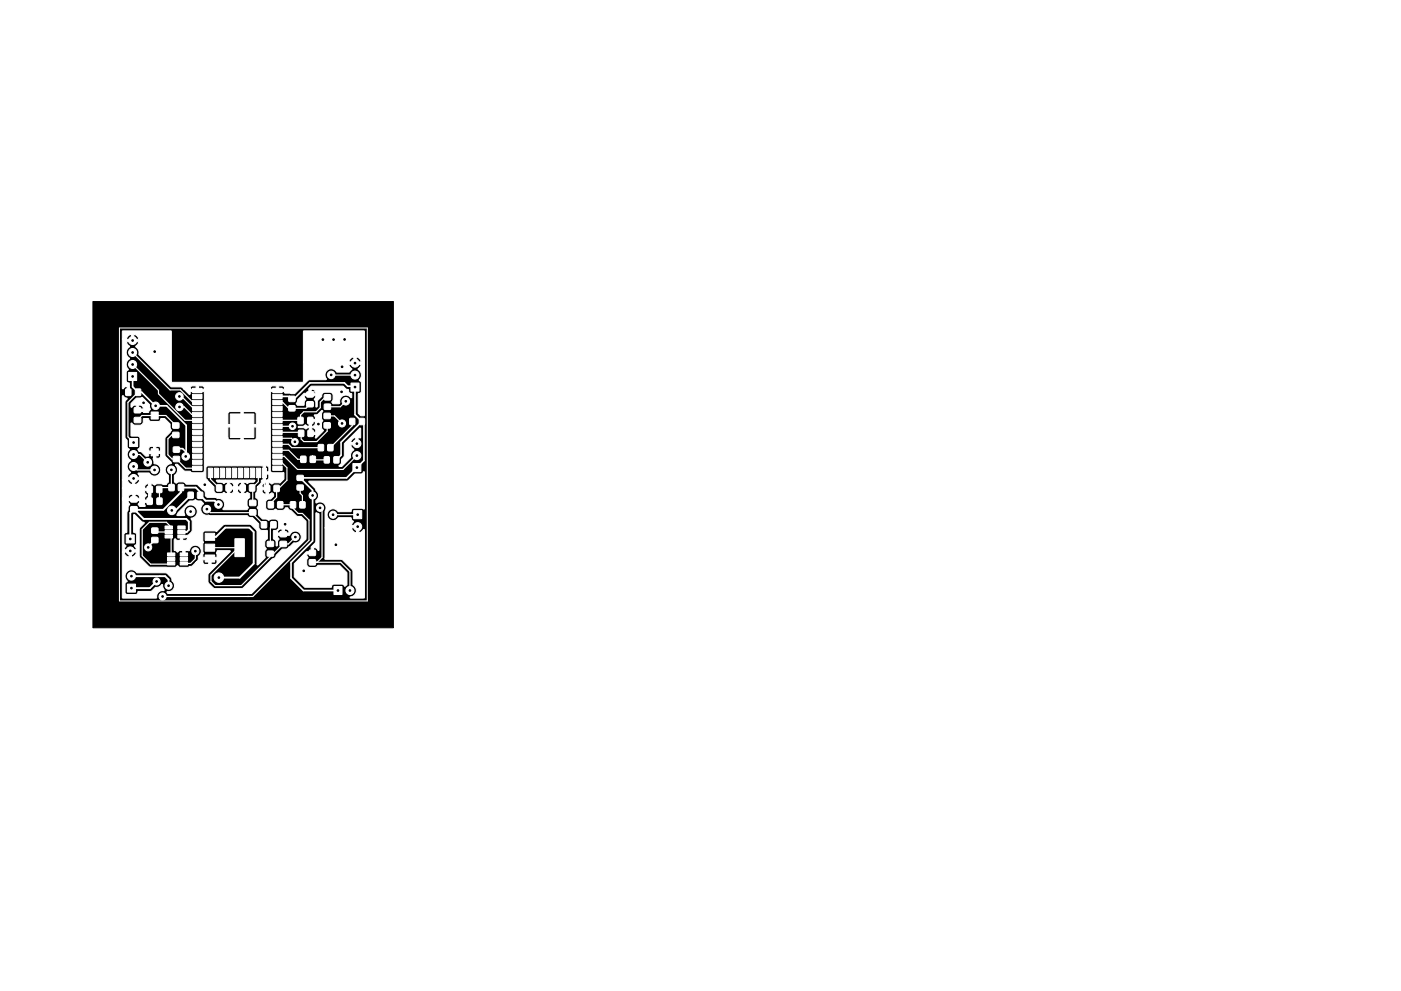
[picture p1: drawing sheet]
<svg xmlns="http://www.w3.org/2000/svg" width="297mm" height="210mm" viewBox="0 0 297 210" stroke-linecap="round" stroke-linejoin="round" font-family="sans-serif">
<g fill="#000" stroke="#000" stroke-width=".21">
<path d="M19.7 64h63.7v69.2h-63.7z"/>
<circle cx="28.1" cy="79.9" r=".17"/>
<circle cx="28.1" cy="77.3" r=".17"/>
<circle cx="28.1" cy="74.8" r=".17"/>
<circle cx="28.1" cy="72.2" r=".17"/>
<circle cx="32.8" cy="74.6" r=".17"/>
<circle cx="68.5" cy="72" r=".17"/>
<circle cx="70.2" cy="79.5" r=".18"/>
<circle cx="70.7" cy="72" r=".18"/>
<circle cx="72.5" cy="77.8" r=".18"/>
<circle cx="73.1" cy="72" r=".17"/>
<circle cx="75.3" cy="79.6" r=".17"/>
<circle cx="75.3" cy="77" r=".17"/>
<circle cx="28.3" cy="93.9" r=".18"/>
<circle cx="28.3" cy="96.4" r=".18"/>
<circle cx="28.3" cy="99" r=".18"/>
<circle cx="30.4" cy="85.5" r=".18"/>
<circle cx="31.3" cy="98.1" r=".17"/>
<circle cx="32.8" cy="99.7" r=".17"/>
<circle cx="33" cy="86.1" r=".18"/>
<circle cx="36.3" cy="99.7" r=".17"/>
<circle cx="38" cy="84.1" r=".17"/>
<circle cx="38.1" cy="86.3" r=".17"/>
<circle cx="39.4" cy="96.8" r=".17"/>
<circle cx="62" cy="90.4" r=".18"/>
<circle cx="62.5" cy="93.7" r=".17"/>
<circle cx="67.5" cy="90" r=".17"/>
<circle cx="72.4" cy="83.1" r=".17"/>
<circle cx="72.5" cy="89.8" r=".17"/>
<circle cx="73.3" cy="85.1" r=".17"/>
<circle cx="75.3" cy="82.1" r=".17"/>
<circle cx="75.7" cy="96.7" r=".17"/>
<circle cx="75.7" cy="99.2" r=".17"/>
<circle cx="75.7" cy="94.1" r=".17"/>
<circle cx="27.6" cy="114.3" r=".17"/>
<circle cx="27.6" cy="116.9" r=".17"/>
<circle cx="28.3" cy="101.5" r=".18"/>
<circle cx="31.4" cy="116.1" r=".17"/>
<circle cx="36.4" cy="108.3" r=".18"/>
<circle cx="40.4" cy="108.5" r=".17"/>
<circle cx="41.4" cy="116.9" r=".18"/>
<circle cx="43.4" cy="102.8" r=".17"/>
<circle cx="43.9" cy="108" r=".18"/>
<circle cx="46.3" cy="107" r=".18"/>
<circle cx="60.4" cy="111.2" r=".17"/>
<circle cx="62.6" cy="113.9" r=".18"/>
<circle cx="66.3" cy="105.1" r=".17"/>
<circle cx="67.9" cy="107.7" r=".17"/>
<circle cx="70.6" cy="109.2" r=".18"/>
<circle cx="71.2" cy="115.6" r=".17"/>
<circle cx="75.8" cy="111.7" r=".17"/>
<circle cx="75.8" cy="109.2" r=".17"/>
<circle cx="27.9" cy="124.8" r=".17"/>
<circle cx="27.9" cy="122.2" r=".17"/>
<circle cx="33.2" cy="123.4" r=".18"/>
<circle cx="34.5" cy="126.6" r=".17"/>
<circle cx="35.7" cy="124.3" r=".17"/>
<circle cx="46.4" cy="122.5" r=".17"/>
<circle cx="64.4" cy="121.1" r=".18"/>
<circle cx="71.7" cy="125.3" r=".18"/>
<circle cx="74.2" cy="125.3" r=".18"/>
</g>
<path d="M25.3 69.6h52.6v57.9h-52.6z" fill="none" stroke="#fff" stroke-width=".21"/>
<g fill="#fff" stroke="#fff" stroke-width=".21">
<path d="M26.8 113.5h1.7v1.7h-1.7z"/>
<path d="M27 123.9h1.7v1.7h-1.7z"/>
<path d="M70.8 124.4h1.7v1.7h-1.7z"/>
<path d="M75 108.3h1.7v1.7h-1.7z"/>
<path d="M27.3 79h1.7v1.7h-1.7z"/>
<path d="M27.5 93h1.7v1.7h-1.7z"/>
<path d="M74.8 98.4h1.7v1.7h-1.7z"/>
<path d="M74.4 81.3h1.7v1.7h-1.7z"/>
<path d="M65.1 83.2h1.3v1h-1.3z"/>
<path d="M65.1 85.3h1.3v1h-1.3z"/>
<path d="M65.6 118.8h1.3v1h-1.3z"/>
<path d="M65.6 116.8h1.3v1h-1.3z"/>
<path d="M33.2 103.2h1.1v1.3h-1.1z"/>
<path d="M31.2 103.2h1.1v1.3h-1.1z"/>
<path d="M68.8 85.8h1.2v1h-1.2z"/>
<path d="M68.8 83.8h1.2v1h-1.2z"/>
<path d="M59.4 114.9h1.3v1h-1.3z"/>
<path d="M59.4 112.8h1.3v1h-1.3z"/>
<path d="M45.9 102.9h1.1v1.3h-1.1z"/>
<path d="M47.9 102.9h1.1v1.3h-1.1z"/>
<path d="M32.2 114.1h1.3v1h-1.3z"/>
<path d="M32.2 112.1h1.3v1h-1.3z"/>
<path d="M33.3 105.7h1v1.3h-1z"/>
<path d="M31.2 105.7h1.1v1.3h-1.1z"/>
<path d="M37.8 102.8h1.1v1.3h-1.1z"/>
<path d="M35.8 102.8h1.1v1.3h-1.1z"/>
<path d="M28.5 86.5h1.3v1.1h-1.3z"/>
<path d="M28.5 88.6h1.3v1h-1.3z"/>
<path d="M26.7 82.6h1v1.3h-1z"/>
<path d="M28.8 82.6h1v1.3h-1z"/>
<path d="M65.3 91.3h1.1v1.3h-1.1z"/>
<path d="M63.3 91.3h1.1v1.3h-1.1z"/>
<path d="M32 95.2h1.5v1.5h-1.5z"/>
<path d="M32 87.4h1.5v1.5h-1.5z"/>
<path d="M38.2 117.3h1.6v.7h-1.6z"/>
<path d="M38.2 118.3h1.6v.6h-1.6z"/>
<path d="M38.2 119.2h1.6v.7h-1.6z"/>
<path d="M35.5 119.2h1.6v.7h-1.6z"/>
<path d="M35.5 118.3h1.6v.6h-1.6z"/>
<path d="M35.5 117.3h1.6v.7h-1.6z"/>
<path d="M68.8 96.9h1v1.3h-1z"/>
<path d="M70.8 96.9h1v1.3h-1z"/>
<path d="M63 102.9h1.3v1h-1.3z"/>
<path d="M63 100.9h1.3v1h-1.3z"/>
<path d="M58.9 106.5h1v1.2h-1z"/>
<path d="M56.9 106.5h1v1.2h-1z"/>
<path d="M36.8 94.9h1.2v1h-1.2z"/>
<path d="M36.8 96.9h1.2v1h-1.2z"/>
<path d="M58.1 103h1.1v1.3h-1.1z"/>
<path d="M56.1 103h1.1v1.3h-1.1z"/>
<path d="M63.6 106.5h1v1.2h-1z"/>
<path d="M61.6 106.5h1v1.2h-1z"/>
<path d="M52.9 102.9h1.1v1.3h-1.1z"/>
<path d="M50.9 102.9h1.1v1.3h-1.1z"/>
<path d="M61.3 84.1h1.2v1.1h-1.2z"/>
<path d="M61.3 86.1h1.2v1.1h-1.2z"/>
<path d="M65.8 96.8h1v1.3h-1z"/>
<path d="M63.8 96.8h1v1.3h-1z"/>
<path d="M36.7 89.8h1.2v1h-1.2z"/>
<path d="M36.7 91.8h1.2v1h-1.2z"/>
<path d="M74.2 88.8h1v1.3h-1z"/>
<path d="M76.2 88.8h1v1.3h-1z"/>
<path d="M43.5 117.7h2v1.5h-2z"/>
<path d="M43.5 115.4h2v1.5h-2z"/>
<path d="M49.8 114.3h2v3.8h-2z"/>
<path d="M43.5 113.1h2v1.5h-2z"/>
<path d="M57.8 82.4h2v.9h-2z"/>
<path d="M57.8 83.6h2v.9h-2z"/>
<path d="M57.8 84.9h2v.9h-2z"/>
<path d="M57.8 86.2h2v.9h-2z"/>
<path d="M57.8 87.5h2v.9h-2z"/>
<path d="M57.8 88.7h2v.9h-2z"/>
<path d="M57.8 90h2v.9h-2z"/>
<path d="M57.8 91.3h2v.9h-2z"/>
<path d="M57.8 92.5h2v.9h-2z"/>
<path d="M57.8 93.8h2v.9h-2z"/>
<path d="M57.8 95.1h2v.9h-2z"/>
<path d="M57.8 96.3h2v.9h-2z"/>
<path d="M57.8 97.6h2v.9h-2z"/>
<path d="M57.8 98.9h2v.9h-2z"/>
<path d="M55.6 99.3h.9v2h-.9z"/>
<path d="M54.3 99.3h.9v2h-.9z"/>
<path d="M53.1 99.3h.9v2h-.9z"/>
<path d="M51.8 99.3h.9v2h-.9z"/>
<path d="M50.5 99.3h.9v2h-.9z"/>
<path d="M49.2 99.3h.9v2h-.9z"/>
<path d="M48 99.3h.9v2h-.9z"/>
<path d="M46.7 99.3h.9v2h-.9z"/>
<path d="M45.4 99.3h.9v2h-.9z"/>
<path d="M44.2 99.3h.9v2h-.9z"/>
<path d="M40.8 98.9h2v.9h-2z"/>
<path d="M40.8 97.6h2v.9h-2z"/>
<path d="M40.8 96.3h2v.9h-2z"/>
<path d="M40.8 95.1h2v.9h-2z"/>
<path d="M40.8 93.8h2v.9h-2z"/>
<path d="M40.8 92.5h2v.9h-2z"/>
<path d="M40.8 91.3h2v.9h-2z"/>
<path d="M40.8 90h2v.9h-2z"/>
<path d="M40.8 88.7h2v.9h-2z"/>
<path d="M40.8 87.5h2v.9h-2z"/>
<path d="M40.8 86.2h2v.9h-2z"/>
<path d="M40.8 84.9h2v.9h-2z"/>
<path d="M40.8 83.6h2v.9h-2z"/>
<path d="M40.8 82.4h2v.9h-2z"/>
<path d="M48.8 87.8h5v5h-5z"/>
<path d="M65.3 88.6h1v1.3h-1z"/>
<path d="M63.2 88.6h1v1.3h-1z"/>
<path d="M41.9 104.5h1.1v1.2h-1.1z"/>
<path d="M39.9 104.5h1.1v1.2h-1.1z"/>
<path d="M35 113.5h1.6v.6h-1.6z"/>
<path d="M35 112.5h1.6v.7h-1.6z"/>
<path d="M35 111.6h1.6v.6h-1.6z"/>
<path d="M37.7 111.6h1.6v.6h-1.6z"/>
<path d="M37.7 112.5h1.6v.7h-1.6z"/>
<path d="M37.7 113.5h1.6v.6h-1.6z"/>
<path d="M27.7 107.5h1.3v1.1h-1.3z"/>
<path d="M27.7 105.4h1.3v1.1h-1.3z"/>
<path d="M68.7 87.7h1.3v1.1h-1.3z"/>
<path d="M68.7 89.7h1.3v1.1h-1.3z"/>
<path d="M69.5 94.4h1.1v1.2h-1.1z"/>
<path d="M67.5 94.4h1.1v1.2h-1.1z"/>
<path d="M57.4 110.7h1.1v1.3h-1.1z"/>
<path d="M55.4 110.7h1.1v1.3h-1.1z"/>
<path d="M53 108.2h1.2v1h-1.2z"/>
<path d="M53 106.2h1.2v1h-1.2z"/>
<path d="M56.7 114.9h1.3v1h-1.3z"/>
<path d="M56.7 117h1.3v1h-1.3z"/>
<path d="M26 70.3l10.3-.1v10.9h28v-4.3h12.3a1.28 1.28 0 0 0-1.1-1.1v1.1h-.5v-1.1a1.34 1.34 0 0 0-1.1 1.1h-9.6l.1-6.6h12.8l.1 17.9-.2 .1h-.6l-.5-.5v-4.1l.5-.3 .1-.3v-1.8l-.4-.5a1.6 1.6 0 0 0-.3-2.4l.5-.6 .2-.4h-2.6l.2 .5 .4 .5-.6 .6h-2.6a1.36 1.36 0 0 0-2-.4 1.36 1.36 0 0 0-.2 2l-3.8 .1-3 2.9-1.9-.1-.2-.3h-3v16.8l.4 .4h2.5v1.3l-.9 .9-1.2-.1-.4 .3-.8-.3v2.4l.8-.2 .3 .2v.4l-.6 .6-.7 .1-.2 .3-.2 .4v1.1l.3 .4 .4 .2h.9l.5-.3 .5 .3h1l.6-.6h.4l2 1.8 1 .1 1 1v3.8l-11.6 11.5h-17.7l-.2-.3a1.36 1.36 0 0 0 1.5-.8 1.36 1.36 0 0 0-.5-1.6l-.1-.7-1.1-1h-6.1l-.5-.4a1.4 1.4 0 0 0-1.9 .4 1.4 1.4 0 0 0 .3 1.9l-.5 .5v1.8l.4 .4h1.9l.3-.1 .2-.5h2.7l1-.9a1.55 1.55 0 0 0 1.4-.6l.4 1.3a1.4 1.4 0 0 0-1.6 1.6l-7.3-.1v-9.6h.4v.1a1.28 1.28 0 0 0 1.1 .9h.5a1.3 1.3 0 0 0 1.1-1l-1.1-.1v1.1h-.5v-1.1l-1.5 .1v-11.1h5.6v-2h-.8v.5l.4 .5-.4 .4-.1 .6h-4.7v-.4h3.7a.75 .75 0 0 0-.7-.8h-.2v.8h-.6v-.8l-.7 .1-.2 .7h-1.3v-2.1h5.6v-.9a.73 .73 0 0 0-.9 .7v.2h-4.7v-1.8h1.1a1.3 1.3 0 0 0 1.1 1h.5a1.3 1.3 0 0 0 1.1-1h-1.1v1h-.5v-1h-2.2v-17.7l.2-.2 .9 .7-.5 .7v7.4l.5 .8v1.3l.4 .5a1.59 1.59 0 0 0 .3 2.4l-.1 .1a1.43 1.43 0 0 0 .1 2.4l-.4 .5-.3 .6h2.6l-.3-.9 2.2-.1a1.34 1.34 0 0 0 2 .5 1.34 1.34 0 0 0 .3-1.9l-.4-.3-.7-.2-.3-1.1 .1-.1h1.3l.2-.4v-.6h-.9v1h-.6v-1h-1v.5l-.6 .1-.9-.9-.5-.2h4.5v-.7l-.3-.3h-.6v1h-.6v-1l-.8 .1-.2 .9h-2l-.3-.3 .5-.6v-1.9l-.4-.4h-1.5v-2.7l.7 .4h1.3l.5-.4 .2-1h1l.2 .5 .2 .1h1.7l.3-.1 .2-.5h.7l1.2 1.1 .1 .9 .2 .5-1.2 1.4-.1 .4v3.6l1.4 1.6-.7 .2a1.37 1.37 0 0 0 0 2.4v1.3l-.4 .6-1.9-.2-.6 .3-.8-.3v3.9l-.1 .1h-1.3l.1 .8h-1.1l-.3-.4 .3-.8h-2.4l.3 .8-.3 .4v.8l-.3 .6v4.1l-.5 .2-.1 .3v1.9l.4 .5-.4 .8h2.6l-.4-.8 .5-.5v-1.9l-.2-.3-.5-.2v-3.6l.2-.2 1.5 1.5 .6 .3-1.1 1.3v5.8l.2 .4 1.9 1.8 .3 .1 5.2 .1 .5-.4 .5 .4h1.7l.9-.3 .9-.8h1.4l.2 .3 .3 .2h2.1l.4-.4v-.6h-1.2v.9h-.5l-.1-.9h-1.2v.5h-1.4l.4-.5 .1-.7a1.31 1.31 0 0 0 0-2.2 1.31 1.31 0 0 0-2 1l-.9-.1v.9l-.3 .1-.2-.2v-.8h-.6l-.5 .4-.6-.4-.1-2.3 .2-.2 .6 .4h1.6l.3-.2 .2-.4h-1.1v.5h-.5v-.8l1.7-.3 .7-.7 .2-2.2-.3-.6a1.48 1.48 0 0 0 1.2-1 1.48 1.48 0 0 0-.3-1.5l-.2-.1a1.41 1.41 0 0 0-1.7 .1 1.41 1.41 0 0 0-.3 1.7l-.1 .2h-1.5l-.1-.2 .3-.5 2.4-2.4h.7l.6-.3 .4 .3h.7l.5 .6a1.35 1.35 0 0 0-.1 2.1l.6 .3 1 .1h7.8l.4 .4h.8l1.2 1.3 .1 .8 .2 .5 1.6 .2v1.7l-.4 .3-.2 .4v.9l.4 .6-.4 .5 .1 1.2-1.6 1.7-.1-.1v-7.1l-1.3-1.4-5.5-.1-.4 .2-1.4 1.4-2.4-.2-.4 .2-.1 .3v1.6l.1 .3-.1 .4v1.6l.1 .3-.1 .9h3l-.1-.8 .2-.6 2.7 .1-4.7 4.9v1.8l1.3 1.3 6.1-.1 6.2-6.2 .6-.2 .3-.6 1.2-1.3 1.1-.1 1.4-1.2a1.29 1.29 0 0 0 1.5-1 1.29 1.29 0 0 0-.9-1.5 1.29 1.29 0 0 0-1.6 .9h-2.5l.4 .8-.4 .5v.9h-.2l-.1-1-.5-.5v-1.7l.9-.2 .1 .1-.2 .6h2.5a.72 .72 0 0 0-.7-.9h-.3v.9h-.5v-.9l-.9 .1 .2-1.5-.3-.5-.3-.2h-.9l-.6 .3-.5-.3h-.8l-.9-.8v-1.1l-.3-.5 .3-.5v-1l-.6-.7v-.8l.3-.6h1a.73 .73 0 0 0 .9 .7v-.9h-.9v.2h-1l.1-.7h1.8v-1a.73 .73 0 0 0-.9 .7v.3h-.9l.7-.9 .2-.6 1.1-.1 .3-.2 .1-1h-.7v1.2h-.5v-1.7h1.2v-.9l-.4-.4h-.3v1.3h-.5v-1.3h-11.7l-.3 .2-.1 .3v2.1l1.6 1.9 .2 1.2 .6 .2h.9l.4-.2 .6 .2h.7a.75 .75 0 0 0 .9-.7h.7a.74 .74 0 0 0 .9 .7v-.9h-.8l-.1 .2h-.7v-.2h-.9v.9h-.5v-1.4h3v-1a.76 .76 0 0 0-.9 .7v.3h-.7v-.3a.74 .74 0 0 0-.9-.7v1h-.5v-1l-.8 .3-.4-.3h-.9l-.2-.4 7-.1h1l.2 .2-.4 .3h-.8l-.4 .3-.8-.3v2.4l.7-.2 .6 .3-.1 .8-.5 .6v1l.3 .5-.3 .4h-5l-.1-.1a1.4 1.4 0 0 0 .3-1.4l-.1-.1a1.42 1.42 0 0 0-1.5-.8l-.4-.2h-1.7l-.4-.3-.1-1-1.7-1.4-2.2-.1-.7-.5-.9 .1-.6 .2-.3-.3v-1.4a1.42 1.42 0 0 0 .2-2.2l.4-.1 1.6 1.5h1.1l.5 .3h2.1l.3-.1 .1-.4v-6.9h5l.2 .3 .3 .1h5.1l.4-.4v-2.3h-2.7v2.7h-.5v-2.7h-2.8v2.3h-5v-2.8h11v-2.5l-.4-.3h-2.3v2.8h-.5v-2.8h-2.3l-.3 .2-.2 .3v2.3h-5v-7h-3v.5l-.1 .1-1.2-1.1h21.3v-.3l-.4-.4h-.8v.7h-.5v-.7h-.8l-.4 .2-.1 .5h-14v-.5l-.2-.2h-1v.7h-.5v-.7h-.8l-.4 .2-.1 .5h-1.3l-.7-.5h-1.9l-7-6.9a1.58 1.58 0 0 0-.6-1.7l.5-.5 .1-.5h-2.6l.2 .5 .5 .5a1.55 1.55 0 0 0-.3 2.3l.3 .2a1.52 1.52 0 0 0-.3 2.3v.2l-.4 .4v1.9a.56 .56 0 0 0 .6 .4l.1 2.1-.4 .2-.2-.2v-1.3l-.4 .1-.4 .4-.2-.1v-10.4h3.5a1.29 1.29 0 0 0-1-1.1v1.1h-.5v-1.1a1.27 1.27 0 0 0-1.1 1.1h-.9z"/>
<path d="M65.5 102.1h8.1l1.6-1.5h1.4l.6-.5 .1 7.8-.2 .1-.4-.2h-1.8a.68 .68 0 0 0-.5 .7l-2.6 .1a1.29 1.29 0 0 0-2-.4 1.29 1.29 0 0 0 0 2 1.29 1.29 0 0 0 2-.4h2.6l.1 .5 .4 .3-.4 .9 1.6 .1v1.5l.6-.3 .4-.5 .2 .1v14.4l-.2 .1h-2.8v-.2a1.43 1.43 0 0 0 1.2-1.1 1.43 1.43 0 0 0-.7-1.6v-3l-2.1-2.2-.4-.1h-3.3l-.1-.2v-6.5h5.6v.1a1.28 1.28 0 0 0 1.1 1v-1.1h-6.7v-3.6a1.3 1.3 0 0 0-.2-1.6 1.3 1.3 0 0 0-1.7-.1v-.5a1.33 1.33 0 0 0 0-2.2l-.2-.4-1.3-1.3z"/>
<path d="M67 108.8l.6 .3v7.6l-.1 .1-.5-.5-.5-.1v1.3l-1.5 .1 .3 .7-.3 .5v1l.3 .4 .4 .2h1.1l.7-.5 4.5 .1 1.6 1.5-.1 2.6-.4 .3-.5-.5h-1.8a.56 .56 0 0 0-.5 .6l-5.6 .1-2.3-2.3v-2.7l2.5-2.5 1.1-.1v-.9l.9-1.1z"/>
<path d="M76.3 90.9h.2v1.9l-.2 .1-.4-.1v1.5l-1.6 .1 .3 .5 .4 .4-.1 .2a1.39 1.39 0 0 0-.6 1.4v.2l-1.8 1.8h-.6l.4-.6 .1-.9 .6-.7v-2.6l.3-.2h2.1v-1.1a1.27 1.27 0 0 0-1.1 1.1h-1z"/>
<path d="M63.2 90.5h1l.6-.4 .5 .3h.7a.72 .72 0 0 0 .9-.6v-.3h-.9v.9h-.5l.1-1.4h1.3l-.2-1 .6-.1 1-.8 .1 .2-.2 .4v.9l.2 .6-.2 .5v.9l.4 .8-1.6 1.5-.2-.1 .1-.6-1.3-.1v-.4h1.3l.1-.3a.74 .74 0 0 0-.9-.7v1h-.5v-1l-.8 .3-.4-.3h-1.1z"/>
<path d="M28.9 84.5l1.3-.2 1.5 1.5 .2 1-.4 .7h-1l-.1-.2-1.5-.1v-.4h1.5a.72 .72 0 0 0-.7-.9l-.3 .1v.8h-.5v-.9l-.6 .1-.4 .4-.1-.1v-.7z"/>
<path d="M63.1 84.8l1.4-1.4h2.4a.72 .72 0 0 0-.6-.8h-.3v.8h-.5v-.9l.6-.6h6.6l.7 .6 .5 .2a.6 .6 0 0 0 .5 .8l.2 .1v.7l-.2 .1a1.44 1.44 0 0 0-1.5-.5 1.34 1.34 0 0 0-.9 1.6l-.2 .2-1.3-.1a.35 .35 0 0 1-.2-.3 .35 .35 0 0 1 .3-.3v-1.1l-.1-.4-.5-.3h-1.2a.84 .84 0 0 0-.6 .9l-.9 1v1.1l-.2 .2-.1-.1v-1l-.4-.5 .3-.9-2.4 .1 .3 .8-.3 .5v.6l-1.4 .1a.5 .5 0 0 1 0-.9z"/>
<circle cx="27.6" cy="116.9" r=".85"/>
<circle cx="27.9" cy="122.2" r=".85"/>
<circle cx="74.2" cy="125.3" r=".85"/>
<circle cx="75.8" cy="111.7" r=".85"/>
<circle cx="28.1" cy="77.3" r=".85"/>
<circle cx="28.1" cy="74.8" r=".85"/>
<circle cx="28.1" cy="72.2" r=".85"/>
<circle cx="28.3" cy="96.4" r=".85"/>
<circle cx="28.3" cy="99" r=".85"/>
<circle cx="28.3" cy="101.5" r=".85"/>
<circle cx="75.7" cy="96.7" r=".85"/>
<circle cx="75.7" cy="94.1" r=".85"/>
<circle cx="75.3" cy="79.6" r=".85"/>
<circle cx="75.3" cy="77" r=".85"/>
<circle cx="33.2" cy="123.4" r=".75"/>
<circle cx="41.4" cy="116.9" r=".75"/>
<circle cx="40.4" cy="108.5" r=".9"/>
<circle cx="31.4" cy="116.1" r=".75"/>
<circle cx="35.7" cy="124.3" r=".75"/>
<circle cx="39.4" cy="96.8" r=".8"/>
<circle cx="62.6" cy="113.9" r=".75"/>
<circle cx="33" cy="86.1" r=".8"/>
<circle cx="66.3" cy="105.1" r=".75"/>
<circle cx="30.4" cy="85.5" r=".5"/>
<circle cx="72.5" cy="77.8" r=".5"/>
<circle cx="68.5" cy="72" r=".5"/>
<circle cx="71.2" cy="115.6" r=".75"/>
<circle cx="43.4" cy="102.8" r=".7"/>
<circle cx="73.1" cy="72" r=".5"/>
<circle cx="67.5" cy="90" r=".65"/>
<circle cx="64.4" cy="121.1" r=".9"/>
<circle cx="70.7" cy="72" r=".5"/>
<circle cx="32.8" cy="74.6" r="1"/>
<circle cx="60.4" cy="111.2" r=".75"/>
<circle cx="72.4" cy="83.1" r=".8"/>
<circle cx="36.4" cy="108.3" r=".9"/>
<circle cx="46.3" cy="107" r=".8"/>
<circle cx="36.3" cy="99.7" r=".8"/>
<circle cx="46.4" cy="122.5" r="1"/>
<circle cx="34.5" cy="126.6" r=".75"/>
<circle cx="43.9" cy="108" r=".8"/>
<circle cx="70.6" cy="109.2" r=".75"/>
<circle cx="70.2" cy="79.5" r=".8"/>
<circle cx="67.9" cy="107.7" r=".75"/>
<circle cx="73.3" cy="85.1" r=".8"/>
<circle cx="72.5" cy="89.8" r=".75"/>
<circle cx="62.5" cy="93.7" r=".7"/>
<circle cx="62" cy="90.4" r=".7"/>
<circle cx="38.1" cy="86.3" r=".8"/>
<circle cx="32.8" cy="99.7" r=".8"/>
<circle cx="38" cy="84.1" r=".8"/>
<circle cx="31.3" cy="98.1" r=".81"/>
</g>
<path d="M38.5 112.9h1.1l.4-.5v-1.7l-.5-.6h-9l-2.1-2.1-.8 .8v5.5M40.4 105.1l-3.2 3.2M42.4 105.1l1.2 1.1h1.9l.8 .8M42.4 104.4l-.9-1h-3.1v1l-3.8 3.8h-6.1M44.5 113.9h1.3l2-2h5.1l.9 1v6.7l-3 2.9h-4.4M27.9 122.2h7.1l.7 .8v1.3M33.2 123.4l-1.4 1.4h-3.9" fill="none" stroke="#fff" stroke-width=".4"/>
<g fill="none" stroke="#fff" stroke-width=".25">
<path d="M28.1 74.8l7.9 7.9h2.3l2.6 2.7h.9M28.1 77.3l5.5 5.5v.8l5.6 5.6h2.6M70.2 79.5l5.1 .1M75.3 77h-2l-.8 .8M28.3 99l.8 .7h3.7M28.3 96.4h1.4l1.6 1.7M29.1 89.1l1-.9h5.1l2.1 2.1M29.3 83.2l-2.2 2.2v7.3l1.2 1.2M32.9 86.1l.3 .2M36.3 99.7l.1 3.7h-2.2l-.4 .4v2.5M37.3 92.3h-.9l-.8 .8v3.4l.9 .9h.9l1.9 1.9h2.5M37.6 95.2l-.2 .2"/>
<path d="M38 84.1h.5l2.5 2.5h.8M38.1 86.3h1l1.5 1.6h1.2M39.4 95.8v1l.1-.1M58.8 85.4h1.1l1.3 1.2h3.7l.8-.8M58.8 94.3h2.3l.8 .7h6.1M58.8 95.5h2.4l1.9 1.9h1.2M58.8 98.1h.9l1.1 1.1v2.7l-1.7 1.7h-.5v1.9l-1.2 1.2v.4M58.8 93h3l.7 .7M58.8 90.4h3.2M61.4 84.1l.5 .5h.4M62 90.4h.1M62 90.3l-.2 .1"/>
<path d="M65.8 89.2v2.7M66.2 96.7l.2 .1M66.4 97.6h2.9M68.9 90.2h.5v1.3l-2.2 2.2h-2.8l-.6-.6v-1.2l-.2-.2h-4.8M69.4 88.2h1.5l1.6 1.6M69.4 84.3h-.5l-1 1v1.2l-.9 .9h-2.6l-.7 .7v1.1h-4.9M72.4 83.1h-6.1l-.6 .6M73.3 85.1l-1.1 1.2h-2.8M74.7 89.4v.9l-4.7 4.7M75.1 81.9l.2 .2-.2 .2M75.7 96.7l-3 2.9h-9.6l-2.8-2.8h-1.5M76.7 89.4l.5 .5"/>
<path d="M28.4 106h.5M28.4 108l.1 .2M31.4 115.9v.2M32.8 112.6l.3 .3h2.7M36.4 113.9l-.1 .1v3.6M36.4 112l-1.1-1.2h-3.6l-1.5 1.5v5.6l1.7 1.8h4.2l.2-.2M36.4 108.3h.8M40.4 108.5l.5 .5M41.4 116.9v1.6l-1 1h-1.4M42.4 104.4v.7M43.9 108l.7 .8 9-.1v.3l2.4 2.3M44.5 116.2h6.3"/>
<path d="M44.6 100.3v1.4l1.9 1.8M48.5 103.5h2.9M54.8 100.3v1.9l-1.4 1.3 .2 .2v3M56 100.3v2.7l.6 .6M58 111.3l-.7 .7v3.4M59.4 107.1h2.7v.7l1.1 1.1h.9l1.4 1.4v4.3l-11.9 12h-19.1M62.6 113.9l-1.5 1.5h-1l-2.1 2.1h-.7v.6l-6.1 6.1h-5.6l-.9-.9v-1.3l5.8-5.8M63.3 103.8l.3-.4v1.3l.5 .4v2M66.2 119.3h6.1l1.9 1.9v4.1M67.9 107.7l.4 .5v10.1l-1.1 1M75.8 109.2h-5.2"/>
</g>
<path d="M28.1 79.9v2.2l1.2 1.1h.7l2.9 2.9M33 86.1h2.3l4.2 4.1v6.5M37.6 95.2h1.1l.7 .6M58.8 84.1h2.6M75.1 81.9h-1.4l-.7-.7h-7.3l-3.4 3.4M75.3 82.1v5.9l1.4 1.4-4.4 4.4v2.8l-1 1M77.2 89.9v7.8l-3.7 3.7h-9.9l2.7 2.6v10.8l-4.6 4.5v3.4l2.6 2.6h7.4M32.8 114.6l-1.4 1.4" fill="none" stroke="#fff" stroke-width=".35"/>
</svg>
